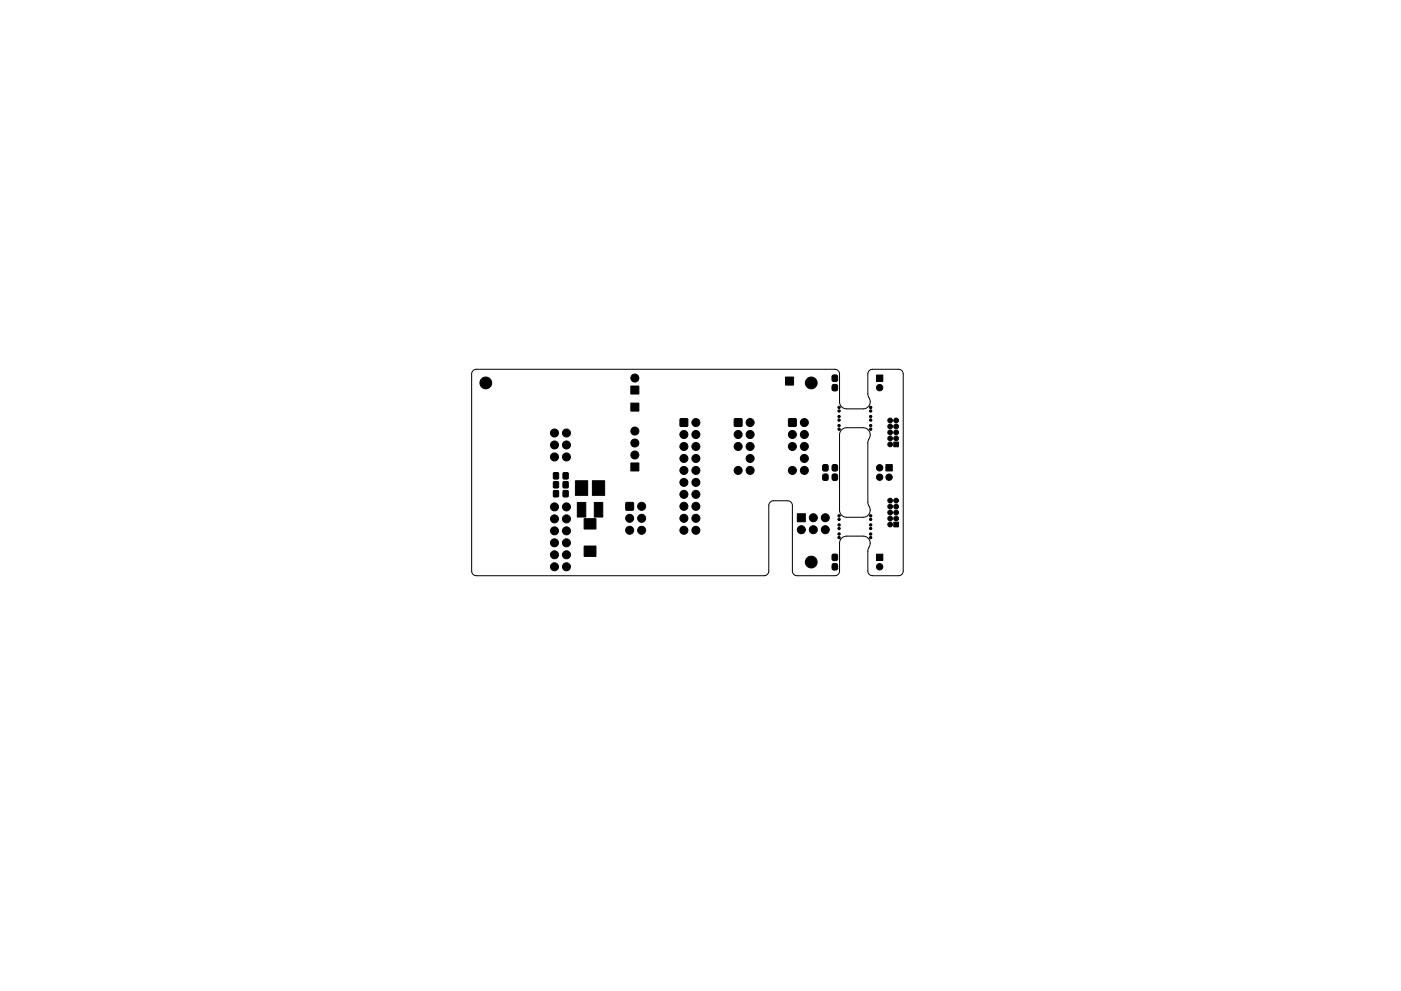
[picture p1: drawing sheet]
<svg xmlns="http://www.w3.org/2000/svg" width="297mm" height="210mm" viewBox="0 0 297 210" stroke-linecap="round" stroke-linejoin="round" font-family="sans-serif">
<path d="M100.3 78.6l.7-.3h76a1 1 0 0 1 1 1v5.9a1.5 1.5 0 0 0 1.5 1.5h3.5a1.59 1.59 0 0 0 1.4-.9 1.59 1.59 0 0 0-.3-1.7l-.1-4.8a1 1 0 0 1 1-1h5.5a1 1 0 0 1 1 1v41.8a1 1 0 0 1-1 1h-5.5a1 1 0 0 1-1-1v-4.5a1.79 1.79 0 0 0-.1-2.6l-.8-.2-3.6-.1a1.5 1.5 0 0 0-1.5 1.5v5.9a1 1 0 0 1-1 1h-8a1 1 0 0 1-1-1v-13.9a1 1 0 0 0-1-1h-3a1 1 0 0 0-1 1v13.9a1 1 0 0 1-1 1h-61a1 1 0 0 1-1-1v-41.8zM178.4 91.2l1-.4 3.6-.1a1.6 1.6 0 0 1 1.4 1.1 1.6 1.6 0 0 1-.3 1.7l-.1 13.3a2.24 2.24 0 0 1 .3 2.2l-.4 .5-.6 .2h-3.8a1.5 1.5 0 0 1-1.5-1.5v-16l.1-.6z" fill="none" stroke="#000" stroke-width=".21"/>
<g fill="#000" stroke="#000" stroke-width=".21">
<path d="M166.6 80h1.7v1.7h-1.7zM185.8 79.6h1.4v1.3h-1.4zM133.8 85.5h1.7v1.7h-1.7zM133.8 81.9h1.7v1.7h-1.7zM133.8 98.2h1.7v1.7h-1.7zM144.2 88.9h1.6v1.5h-1.6zM155.7 88.9h1.6v1.5h-1.6zM167.2 88.9h1.6v1.5h-1.6zM174.4 98.8l.2-.3h.8l.2 .3v.9l-.2 .2h-.8l-.2-.2zM176.4 79.8l.2-.3h.8l.2 .3v.9l-.2 .2h-.8l-.2-.2zM176.5 81.7a.67 .67 0 0 1 1.1 .3v.7a.65 .65 0 0 1-.7 .3 .65 .65 0 0 1-.5-.5zM176.5 98.7a.67 .67 0 0 1 1.1 .3v.7a.65 .65 0 0 1-.7 .3 .65 .65 0 0 1-.5-.5z"/>
<path d="M187.8 98.6h1.4v1.3h-1.4zM189.5 93.8h1v1h-1zM117.4 102.2h1v1.3h-1zM117.4 104.1h1v1.3h-1zM117.4 100.3h1v1.3h-1zM119.4 102.2h1v1.3h-1zM119.4 104.1h1v1.3h-1zM119.4 100.3h1v1.3h-1zM122 102h2.6v3.1h-2.6zM122.4 106.6h1.8v3.1h-1.8zM125.6 102h2.6v3.1h-2.6zM126 106.6h1.8v3.1h-1.8z"/>
<path d="M123.8 115.8h2.6v2.2h-2.6zM123.8 110h2.6v2.2h-2.6zM132.7 106.7h1.6v1.5h-1.6zM169 109h1.7v1.7h-1.7zM174.5 100.7a.67 .67 0 0 1 1.1 .3v.7a.65 .65 0 0 1-.7 .3 .65 .65 0 0 1-.5-.5zM176.5 100.7a.67 .67 0 0 1 1.1 .3v.7a.65 .65 0 0 1-.7 .3 .65 .65 0 0 1-.5-.5zM176.4 117.8l.2-.3h.8l.2 .3v.9l-.2 .2h-.8l-.2-.2zM185.8 117.6h1.4v1.3h-1.4zM189.5 110.8h1v1h-1zM176.5 119.7a.67 .67 0 0 1 1.1 .3v.7a.65 .65 0 0 1-.7 .3 .65 .65 0 0 1-.5-.5z"/>
<circle cx="103" cy="81.2" r="1.25"/>
<circle cx="117.6" cy="96.9" r=".85"/>
<circle cx="117.6" cy="94.4" r=".85"/>
<circle cx="117.6" cy="91.9" r=".85"/>
<circle cx="120.1" cy="91.9" r=".85"/>
<circle cx="120.1" cy="96.9" r=".85"/>
<circle cx="120.1" cy="94.4" r=".85"/>
<circle cx="134.6" cy="80.2" r=".85"/>
<circle cx="134.6" cy="94" r=".85"/>
<circle cx="134.6" cy="91.5" r=".85"/>
<circle cx="134.6" cy="96.5" r=".85"/>
<circle cx="145" cy="99.8" r=".85"/>
<circle cx="145" cy="94.7" r=".85"/>
<circle cx="145" cy="97.3" r=".85"/>
<circle cx="145" cy="92.2" r=".85"/>
<circle cx="147.5" cy="99.8" r=".85"/>
<circle cx="147.5" cy="94.7" r=".85"/>
<circle cx="147.5" cy="89.6" r=".85"/>
<circle cx="147.5" cy="97.3" r=".85"/>
<circle cx="147.5" cy="92.2" r=".85"/>
<circle cx="156.5" cy="92.2" r=".85"/>
<circle cx="156.5" cy="94.7" r=".85"/>
<circle cx="156.5" cy="99.8" r=".85"/>
<circle cx="159" cy="89.6" r=".85"/>
<circle cx="159" cy="92.2" r=".85"/>
<circle cx="159" cy="94.7" r=".85"/>
<circle cx="159" cy="97.3" r=".85"/>
<circle cx="159" cy="99.8" r=".85"/>
<circle cx="168" cy="92.2" r=".85"/>
<circle cx="168" cy="94.7" r=".85"/>
<circle cx="168" cy="99.8" r=".85"/>
<circle cx="170.5" cy="97.3" r=".85"/>
<circle cx="170.5" cy="89.6" r=".85"/>
<circle cx="170.5" cy="99.8" r=".85"/>
<circle cx="170.5" cy="92.2" r=".85"/>
<circle cx="170.5" cy="94.7" r=".85"/>
<circle cx="172" cy="81.2" r="1.25"/>
<circle cx="177.9" cy="88.4" r=".25"/>
<circle cx="177.9" cy="87.2" r=".25"/>
<circle cx="177.9" cy="89.1" r=".25"/>
<circle cx="177.9" cy="86.4" r=".25"/>
<circle cx="177.9" cy="90.3" r=".25"/>
<circle cx="177.9" cy="91.1" r=".25"/>
<circle cx="184.6" cy="88.4" r=".25"/>
<circle cx="184.6" cy="87.2" r=".25"/>
<circle cx="184.6" cy="89.1" r=".25"/>
<circle cx="184.6" cy="86.4" r=".25"/>
<circle cx="184.6" cy="90.3" r=".25"/>
<circle cx="184.6" cy="91.1" r=".25"/>
<circle cx="186.5" cy="99.2" r=".67"/>
<circle cx="186.5" cy="82.2" r=".67"/>
<circle cx="188.7" cy="94.3" r=".5"/>
<circle cx="188.7" cy="93" r=".5"/>
<circle cx="188.7" cy="90.5" r=".5"/>
<circle cx="188.7" cy="89.2" r=".5"/>
<circle cx="188.7" cy="91.7" r=".5"/>
<circle cx="190" cy="91.7" r=".5"/>
<circle cx="190" cy="90.5" r=".5"/>
<circle cx="190" cy="89.2" r=".5"/>
<circle cx="190" cy="93" r=".5"/>
<circle cx="117.6" cy="107.5" r=".85"/>
<circle cx="117.6" cy="117.7" r=".85"/>
<circle cx="117.6" cy="115.2" r=".85"/>
<circle cx="117.6" cy="112.6" r=".85"/>
<circle cx="117.6" cy="110.1" r=".85"/>
<circle cx="120.1" cy="107.5" r=".85"/>
<circle cx="120.1" cy="117.7" r=".85"/>
<circle cx="120.1" cy="115.2" r=".85"/>
<circle cx="120.1" cy="112.6" r=".85"/>
<circle cx="120.1" cy="110.1" r=".85"/>
<circle cx="133.5" cy="110" r=".85"/>
<circle cx="133.5" cy="112.5" r=".85"/>
<circle cx="136" cy="110" r=".85"/>
<circle cx="136" cy="112.5" r=".85"/>
<circle cx="136" cy="107.4" r=".85"/>
<circle cx="145" cy="102.3" r=".85"/>
<circle cx="145" cy="110" r=".85"/>
<circle cx="145" cy="104.9" r=".85"/>
<circle cx="145" cy="112.5" r=".85"/>
<circle cx="145" cy="107.4" r=".85"/>
<circle cx="147.5" cy="110" r=".85"/>
<circle cx="147.5" cy="104.9" r=".85"/>
<circle cx="147.5" cy="107.4" r=".85"/>
<circle cx="147.5" cy="102.3" r=".85"/>
<circle cx="147.5" cy="112.5" r=".85"/>
<circle cx="169.9" cy="112.4" r=".85"/>
<circle cx="172" cy="119.2" r="1.25"/>
<circle cx="172.4" cy="112.4" r=".85"/>
<circle cx="172.4" cy="109.8" r=".85"/>
<circle cx="175" cy="112.4" r=".85"/>
<circle cx="175" cy="109.8" r=".85"/>
<circle cx="177.9" cy="110.2" r=".25"/>
<circle cx="177.9" cy="109.4" r=".25"/>
<circle cx="177.9" cy="114.1" r=".25"/>
<circle cx="177.9" cy="111.4" r=".25"/>
<circle cx="177.9" cy="112.1" r=".25"/>
<circle cx="177.9" cy="113.3" r=".25"/>
<circle cx="184.6" cy="110.2" r=".25"/>
<circle cx="184.6" cy="109.4" r=".25"/>
<circle cx="184.6" cy="114.1" r=".25"/>
<circle cx="184.6" cy="111.4" r=".25"/>
<circle cx="184.6" cy="112.1" r=".25"/>
<circle cx="184.6" cy="113.3" r=".25"/>
<circle cx="186.5" cy="101.2" r=".67"/>
<circle cx="188.5" cy="101.2" r=".67"/>
<circle cx="188.7" cy="106.2" r=".5"/>
<circle cx="188.7" cy="110" r=".5"/>
<circle cx="188.7" cy="108.7" r=".5"/>
<circle cx="188.7" cy="107.5" r=".5"/>
<circle cx="188.7" cy="111.3" r=".5"/>
<circle cx="190" cy="108.7" r=".5"/>
<circle cx="190" cy="110" r=".5"/>
<circle cx="190" cy="106.2" r=".5"/>
<circle cx="190" cy="107.5" r=".5"/>
<circle cx="117.6" cy="120.2" r=".85"/>
<circle cx="120.1" cy="120.2" r=".85"/>
<circle cx="186.5" cy="120.2" r=".67"/>
</g>
</svg>
